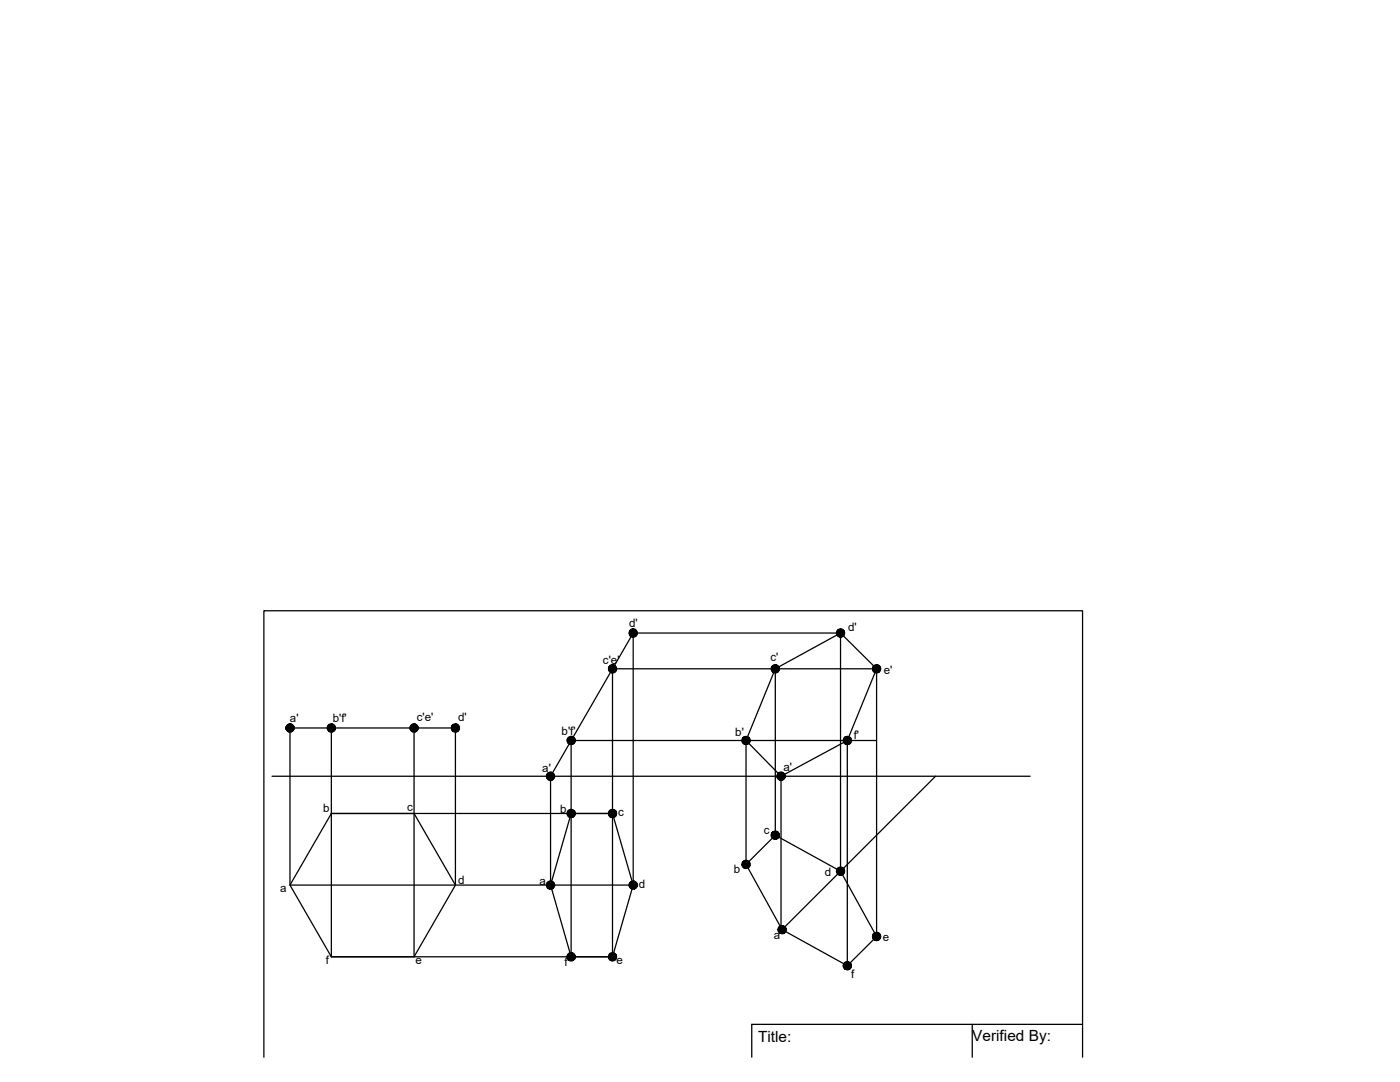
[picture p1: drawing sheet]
<svg xmlns="http://www.w3.org/2000/svg" width="279mm" height="216mm" viewBox="0 0 279 216" stroke-linecap="round" stroke-linejoin="round" font-family="sans-serif">
<defs><g id="words">
<g font-size="3.1">
<text x="151.3" y="207.9">Title:</text>
<text x="194" y="207.7">Verified By:</text>
</g>
<g font-size="2.3">
<text x="125.5" y="125.2">d'</text>
<text x="169.2" y="126">d'</text>
<text x="153.8" y="131.8">c'</text>
<text x="120.3" y="132.6">c'e'</text>
<text x="176.4" y="134.5">e'</text>
<text x="83.2" y="143.9">c'e'</text>
<text x="91.4" y="143.9">d'</text>
<text x="57.9" y="144.1">a'</text>
<text x="66.4" y="144.1">b'f'</text>
<text x="112.1" y="146.6">b'f'</text>
<text x="146.7" y="146.9">b'</text>
<text x="170.4" y="147.5">f'</text>
<text x="108.2" y="154">a'</text>
<text x="156.3" y="153.8">a'</text>
<text x="81.3" y="161.7">c</text>
<text x="64.5" y="162">b</text>
<text x="111.8" y="162.3">b</text>
<text x="123.3" y="162.8">c</text>
<text x="152.5" y="166.5">c</text>
<text x="55.9" y="178">a</text>
<text x="91.4" y="176.3">d</text>
<text x="107.7" y="176.6">a</text>
<text x="127.5" y="177.1">d</text>
<text x="146.5" y="174.2">b</text>
<text x="164.6" y="174.7">d</text>
<text x="154.4" y="187.4">a</text>
<text x="176.2" y="187.7">e</text>
<text x="65" y="192.3">f</text>
<text x="82.9" y="192.3">e</text>
<text x="112.6" y="192.8">f</text>
<text x="123.1" y="192.3">e</text>
<text x="169.8" y="195.1">f</text>
</g>
</g></defs>
<!-- layer: 0 -->
<g fill="none" stroke="#000" stroke-width=".25">
<path d="M126.4 126.3l-16.5 28.6v22.1M126.4 126.3v50.7M126.4 126.3h41.3v47.1M154.7 133.4l13-7.1 7.2 7.1-5.8 14.4-13.2 7.1-7-7.1zM154.7 133.4v32.8M54.3 154.9h151.3M66.1 145.3v45.6h56.6M82.6 145.3v45.6M148.9 147.8v24.3M155.9 154.5v30.6M169.1 147.3v45M174.9 147.8h-60.9v43.1"/>
<path d="M186.7 154.9l-30.6 30.6-7.2-13 5.8-5.8 13 7.1 7.2 13.1-5.8 5.8-13-7.2M66.1 162.3h16.5l8.3 14.3-8.3 14.3h-16.5l-8.2-14.3zM66.1 162.3h56.6M90.9 176.6v-31.3h-33v31.3h68.5M114 162.3h8.2l4.2 14.3-4.2 14.3h-8.2l-4.1-14.3zM174.9 186.5v-53.1h-52.7v57.5M52.7 211v-89.1h163.3v89.1M194 204.4v6.6M216 204.4h-66v6.6"/>
</g>
<g fill="#000" stroke="#000" stroke-width=".2">
<path d="M121.4 133.3v.2l.8-.1zM121.4 133.5l.8-.1-.7 .4zM121.5 133.8l.1 .2 .6-.6z"/>
<path d="M121.6 134l.2 .2 .4-.8zM122.2 133.4l-.1 .9-.3-.1zM122.2 133.4l-.1 .9h.2z"/>
<path d="M121.7 132.8l.5 .6-.3-.7zM121.7 132.8l.5 .6-.7-.4zM121.5 133l-.1 .3 .8 .1z"/>
<path d="M122.2 133.4l.1 .9 .3-.1zM122.2 133.4l.6 .7-.2 .1zM122.2 133.4l.6 .7 .2-.2z"/>
<path d="M122.4 132.6l-.2 .8 .5-.6zM122.2 132.6h.2l-.2 .8zM121.9 132.7l.3 .7v-.8z"/>
<path d="M122.2 133.4l.8 .5v-.3zM122.2 133.4h.9l-.1 .2zM122.2 133.4h.9l-.1-.3z"/>
<path d="M122.2 133.4l.8-.3-.1-.2zM122.7 132.8l.2 .1-.7 .5z"/>
<path d="M125.6 126.1v.3l.8-.1zM125.6 126.4l.8-.1-.8 .4zM125.6 126.7l.2 .2 .6-.6z"/>
<path d="M125.8 126.9l.2 .1 .4-.7zM126.4 126.3l-.2 .8-.2-.1zM126.4 126.3l-.2 .8h.2z"/>
<path d="M125.8 125.7l.6 .6-.4-.7zM125.8 125.7l.6 .6-.7-.4zM125.7 125.9l-.1 .2 .8 .2z"/>
<path d="M126.4 126.3v.8h.3zM126.4 126.3l.5 .6-.2 .2zM126.4 126.3l.5 .6 .2-.2z"/>
<path d="M126.5 125.5l-.1 .8 .4-.7zM126.3 125.5h.2l-.1 .8zM126 125.6l.4 .7-.1-.8z"/>
<path d="M126.4 126.3l.7 .4 .1-.2zM126.4 126.3l.8-.1v.3zM126.4 126.3l.8-.1-.1-.2z"/>
<path d="M126.4 126.3l.7-.3-.1-.2zM126.8 125.6l.2 .2-.6 .5z"/>
<path d="M153.9 133.2v.2h.8zM153.9 133.4h.8l-.8 .3zM153.9 133.7l.2 .2 .6-.5z"/>
<path d="M154.1 133.9l.1 .2 .5-.7zM154.7 133.4l-.2 .8-.3-.1zM154.7 133.4l-.2 .8 .2 .1z"/>
<path d="M154.2 132.8l.5 .6-.2-.7zM154.1 133l.1-.2 .5 .6zM154.1 133l-.2 .2 .8 .2z"/>
<path d="M154.7 133.4v.9l.3-.1zM154.7 133.4l.5 .7-.2 .1zM154.7 133.4l.5 .7 .2-.2z"/>
<path d="M155 132.7l-.3 .7 .5-.6zM154.7 132.6l.3 .1-.3 .7zM154.5 132.7l.2 .7v-.8z"/>
<path d="M154.7 133.4l.7 .5 .1-.2zM154.7 133.4h.9l-.1 .3z"/>
<path d="M154.7 133.4h.9l-.1-.2zM154.7 133.4l.7-.4 .1 .2zM155.2 132.8l-.5 .6 .7-.4z"/>
<path d="M167 126.1l-.1 .2h.8zM166.9 126.3h.8l-.7 .3zM167 126.6l.1 .2 .6-.5z"/>
<path d="M167.1 126.8l.2 .2 .4-.7zM167.7 126.3l-.2 .8-.2-.1zM167.7 126.3l-.2 .8h.2z"/>
<path d="M167.3 125.6l.4 .7-.2-.8zM167.3 125.6l.4 .7-.6-.5zM167.1 125.8l-.1 .3 .7 .2z"/>
<path d="M167.7 126.3v.8h.3zM167.7 126.3l.5 .7-.2 .1zM167.7 126.3l.5 .7 .2-.2z"/>
<path d="M168 125.5l-.3 .8 .5-.7zM167.7 125.5h.3l-.3 .8zM167.5 125.5l.2 .8v-.8z"/>
<path d="M167.7 126.3l.7 .5 .1-.2zM167.7 126.3h.9l-.1 .3z"/>
<path d="M167.7 126.3h.9l-.1-.2zM167.7 126.3l.7-.5 .1 .3zM168.2 125.6l-.5 .7 .7-.5z"/>
<path d="M174.2 133.2l-.1 .2h.8zM174.1 133.4h.8l-.7 .3zM174.2 133.7l.1 .2 .6-.5z"/>
<path d="M174.3 133.9l.2 .2 .4-.7zM174.9 133.4l-.2 .8-.2-.1zM174.9 133.4l-.2 .8 .2 .1z"/>
<path d="M174.5 132.8l.4 .6-.2-.7zM174.3 133l.2-.2 .4 .6zM174.3 133l-.1 .2 .7 .2z"/>
<path d="M174.9 133.4v.9l.3-.1zM174.9 133.4l.5 .7-.2 .1zM174.9 133.4l.5 .7 .2-.2z"/>
<path d="M175.2 132.7l-.3 .7 .5-.6zM174.9 132.6l.3 .1-.3 .7zM174.7 132.7l.2 .7v-.8z"/>
<path d="M174.9 133.4l.7 .5 .1-.2zM174.9 133.4h.9l-.1 .3z"/>
<path d="M174.9 133.4h.9l-.1-.2zM174.9 133.4l.7-.4 .1 .2zM175.4 132.8l-.5 .6 .7-.4z"/>
<path d="M57.1 145l-.1 .3h.9zM57 145.3h.9l-.8 .2zM57.1 145.5l.1 .2 .7-.4z"/>
<path d="M57.2 145.7l.2 .2 .5-.6zM57.9 145.3l-.3 .7-.2-.1zM57.9 145.3l-.3 .7 .3 .1z"/>
<path d="M57.4 144.6l.5 .7-.3-.8zM57.2 144.8l.2-.2 .5 .7zM57.2 144.8l-.1 .2 .8 .3z"/>
<path d="M57.9 145.3v.8l.2-.1zM57.9 145.3l.5 .6-.3 .1zM57.9 145.3l.5 .6 .1-.2z"/>
<path d="M58.1 144.5l-.2 .8 .5-.7zM57.9 144.4l.2 .1-.2 .8zM57.6 144.5l.3 .8v-.9z"/>
<path d="M57.9 145.3l.6 .4 .2-.2zM57.9 145.3h.8v.2z"/>
<path d="M57.9 145.3h.8v-.3zM57.9 145.3l.6-.5 .2 .2zM58.4 144.6l-.5 .7 .6-.5z"/>
<path d="M65.3 145v.3h.8zM65.3 145.3h.8l-.8 .2zM65.3 145.5l.2 .2 .6-.4z"/>
<path d="M65.5 145.7l.1 .2 .5-.6zM66.1 145.3l-.2 .7-.3-.1zM66.1 145.3l-.2 .7 .2 .1z"/>
<path d="M65.6 144.6l.5 .7-.2-.8zM65.6 144.6l.5 .7-.6-.5zM65.5 144.8l-.2 .2 .8 .3z"/>
<path d="M66.1 145.3v.8l.3-.1zM66.1 145.3l.5 .6-.2 .1zM66.1 145.3l.5 .6 .2-.2z"/>
<path d="M66.4 144.5l-.3 .8 .5-.7zM66.1 144.4l.3 .1-.3 .8zM65.9 144.5l.2 .8v-.9z"/>
<path d="M66.1 145.3l.7 .4 .1-.2zM66.1 145.3h.9l-.1 .2z"/>
<path d="M66.1 145.3h.9l-.1-.3zM66.1 145.3l.7-.5 .1 .2zM66.6 144.6l-.5 .7 .7-.5z"/>
<path d="M81.9 145l-.1 .3h.8zM81.8 145.3h.8l-.7 .2zM81.9 145.5l.1 .2 .6-.4z"/>
<path d="M82 145.7l.1 .2 .5-.6zM82.6 145.3l-.2 .7-.3-.1zM82.6 145.3l-.2 .7 .2 .1z"/>
<path d="M82.1 144.6l.5 .7-.2-.8zM82.1 144.6l.5 .7-.6-.5zM82 144.8l-.1 .2 .7 .3z"/>
<path d="M82.6 145.3v.8l.3-.1zM82.6 145.3l.5 .6-.2 .1zM82.6 145.3l.5 .6 .2-.2z"/>
<path d="M82.9 144.5l-.3 .8 .5-.7zM82.6 144.4l.3 .1-.3 .8zM82.4 144.5l.2 .8v-.9z"/>
<path d="M82.6 145.3l.7 .4 .1-.2zM82.6 145.3h.9l-.1 .2z"/>
<path d="M82.6 145.3h.9l-.1-.3zM82.6 145.3l.7-.5 .1 .2zM83.1 144.6l-.5 .7 .7-.5z"/>
<path d="M90.1 145v.3h.8zM90.1 145.3h.8l-.8 .2zM90.1 145.5l.1 .2 .7-.4z"/>
<path d="M90.2 145.7l.2 .2 .5-.6zM90.9 145.3l-.3 .7-.2-.1zM90.9 145.3l-.3 .7 .3 .1z"/>
<path d="M90.4 144.6l.5 .7-.3-.8zM90.4 144.6l.5 .7-.7-.5zM90.2 144.8l-.1 .2 .8 .3z"/>
<path d="M90.9 145.3v.8l.2-.1zM90.9 145.3l.5 .6-.3 .1zM90.9 145.3l.5 .6 .1-.2z"/>
<path d="M91.1 144.5l-.2 .8 .5-.7zM90.9 144.4l.2 .1-.2 .8zM90.6 144.5l.3 .8v-.9z"/>
<path d="M90.9 145.3l.6 .4 .2-.2zM90.9 145.3h.8v.2z"/>
<path d="M90.9 145.3h.8v-.3zM90.9 145.3l.6-.5 .2 .2zM91.4 144.6l-.5 .7 .6-.5z"/>
<path d="M109.1 154.7v.3l.8-.1zM109.1 155l.8-.1-.8 .3zM109.1 155.2l.2 .2 .6-.5z"/>
<path d="M109.3 155.4l.2 .2 .4-.7zM109.9 154.9l-.2 .8-.2-.1zM109.9 154.9l-.2 .8h.3z"/>
<path d="M109.3 154.3l.6 .6-.4-.8zM109.3 154.3l.6 .6-.7-.4zM109.2 154.5l-.1 .2 .8 .2z"/>
<path d="M109.9 154.9l.1 .8h.2zM109.9 154.9l.5 .6-.2 .2zM109.9 154.9l.5 .6 .2-.2z"/>
<path d="M110 154.1l-.1 .8 .4-.7zM109.8 154.1h.2l-.1 .8zM109.5 154.1l.4 .8-.1-.8z"/>
<path d="M109.9 154.9l.7 .4 .1-.2zM109.9 154.9l.8-.1v.3zM109.9 154.9l.8-.1-.1-.2z"/>
<path d="M109.9 154.9l.7-.3-.1-.3zM110.3 154.2l.2 .1-.6 .6z"/>
<path d="M113.2 147.6v.2h.8zM113.2 147.8h.8l-.8 .3zM113.2 148.1l.2 .2 .6-.5z"/>
<path d="M113.4 148.3l.2 .2 .4-.7zM114 147.8l-.2 .8-.2-.1zM114 147.8l-.2 .8h.3z"/>
<path d="M113.4 147.1l.6 .7-.3-.8zM113.4 147.1l.6 .7-.7-.5zM113.3 147.3l-.1 .3 .8 .2z"/>
<path d="M114 147.8l.1 .8 .2-.1zM114 147.8l.6 .6-.3 .1zM114 147.8l.6 .6 .1-.2z"/>
<path d="M114.2 146.9l-.2 .9 .4-.8zM113.9 146.9h.3l-.2 .9zM113.7 147l.3 .8-.1-.9z"/>
<path d="M114 147.8l.7 .4 .1-.3zM114 147.8l.8-.1v.2zM114 147.8l.8-.1-.1-.3z"/>
<path d="M114 147.8l.7-.4-.1-.2zM114.4 147l.2 .2-.6 .6z"/>
<path d="M148.1 147.5v.3h.8zM148.1 147.8h.8l-.8 .2zM148.1 148l.1 .2 .7-.4z"/>
<path d="M148.2 148.2l.2 .2 .5-.6zM148.9 147.8l-.3 .7-.2-.1zM148.9 147.8l-.3 .7 .3 .1z"/>
<path d="M148.4 147.1l.5 .7-.3-.8zM148.2 147.3l.2-.2 .5 .7zM148.2 147.3l-.1 .2 .8 .3z"/>
<path d="M148.9 147.8v.8l.2-.1zM148.9 147.8l.5 .6-.3 .1zM148.9 147.8l.5 .6 .2-.2z"/>
<path d="M149.1 147l-.2 .8 .5-.7zM148.9 146.9l.2 .1-.2 .8zM148.6 147l.3 .8v-.9z"/>
<path d="M148.9 147.8l.7 .4 .1-.2zM148.9 147.8h.8v.2z"/>
<path d="M148.9 147.8h.8v-.3zM148.9 147.8l.7-.5 .1 .2zM149.4 147.1l-.5 .7 .7-.5z"/>
<path d="M155.1 154.6l-.1 .3h.9zM155 154.9h.9l-.8 .2zM155.1 155.1l.1 .3 .7-.5z"/>
<path d="M155.2 155.4l.2 .1 .5-.6zM155.9 154.9l-.3 .8-.2-.2zM155.9 154.9l-.3 .8h.3z"/>
<path d="M155.4 154.2l.5 .7-.3-.8zM155.4 154.2l.5 .7-.7-.5zM155.2 154.4l-.1 .2 .8 .3z"/>
<path d="M155.9 154.9v.8h.2zM155.9 154.9l.5 .6-.3 .2zM155.9 154.9l.5 .6 .1-.1z"/>
<path d="M156.1 154.1l-.2 .8 .5-.7zM155.9 154.1h.2l-.2 .8zM155.6 154.1l.3 .8v-.8z"/>
<path d="M155.9 154.9l.6 .5 .2-.3zM155.9 154.9h.8v.2z"/>
<path d="M155.9 154.9h.8v-.3zM155.9 154.9l.6-.5 .2 .2zM156.4 154.2l-.5 .7 .6-.5z"/>
<path d="M168.3 147.5v.3h.8zM168.3 147.8h.8l-.8 .2zM168.3 148l.1 .2 .7-.4z"/>
<path d="M168.4 148.2l.2 .2 .5-.6zM169.1 147.8l-.3 .7-.2-.1zM169.1 147.8l-.3 .7 .3 .1z"/>
<path d="M168.6 147.1l.5 .7-.3-.8zM168.6 147.1l.5 .7-.7-.5zM168.4 147.3l-.1 .2 .8 .3z"/>
<path d="M169.1 147.8v.8l.3-.1zM169.1 147.8l.5 .6-.2 .1zM169.1 147.8l.5 .6 .2-.2z"/>
<path d="M169.4 147l-.3 .8 .5-.7zM169.1 146.9l.3 .1-.3 .8zM168.8 147l.3 .8v-.9z"/>
<path d="M169.1 147.8l.7 .4 .1-.2zM169.1 147.8h.8v.2z"/>
<path d="M169.1 147.8h.8v-.3zM169.1 147.8l.7-.5 .1 .2zM169.6 147.1l-.5 .7 .7-.5z"/>
<path d="M109.1 176.4v.2h.8zM109.1 176.6h.8l-.8 .3zM109.1 176.9l.1 .2 .7-.5z"/>
<path d="M109.2 177.1l.2 .2 .5-.7zM109.9 176.6l-.3 .8-.2-.1zM109.9 176.6l-.3 .8h.3z"/>
<path d="M109.4 176l.5 .6-.3-.8zM109.2 176.1l.2-.1 .5 .6zM109.2 176.1l-.1 .3 .8 .2z"/>
<path d="M109.9 176.6v.8h.2zM109.9 176.6l.5 .7-.3 .1zM109.9 176.6l.5 .7 .1-.2z"/>
<path d="M110.1 175.8l-.2 .8 .5-.6zM109.9 175.8h.2l-.2 .8zM109.6 175.8l.3 .8v-.8z"/>
<path d="M109.9 176.6l.6 .5 .2-.2zM109.9 176.6h.8v.3z"/>
<path d="M109.9 176.6h.8v-.2zM109.9 176.6l.6-.5 .2 .3zM110.4 176l-.5 .6 .6-.5z"/>
<path d="M113.2 162.1v.2h.8zM113.2 162.3h.8l-.8 .3zM113.2 162.6l.1 .2 .7-.5z"/>
<path d="M113.3 162.8l.2 .2 .5-.7zM114 162.3l-.3 .8-.2-.1zM114 162.3l-.3 .8h.3z"/>
<path d="M113.5 161.7l.5 .6-.3-.8zM113.3 161.8l.2-.1 .5 .6zM113.3 161.8l-.1 .3 .8 .2z"/>
<path d="M114 162.3v.8h.3zM114 162.3l.5 .7-.2 .1zM114 162.3l.5 .7 .2-.2z"/>
<path d="M114.3 161.5l-.3 .8 .5-.6zM114 161.5h.3l-.3 .8zM113.7 161.5l.3 .8v-.8z"/>
<path d="M114 162.3l.7 .5 .1-.2zM114 162.3h.8v.3z"/>
<path d="M114 162.3h.8v-.2zM114 162.3l.7-.5 .1 .3zM114.5 161.7l-.5 .6 .7-.5z"/>
<path d="M121.5 162.1l-.1 .2h.8zM121.4 162.3h.8l-.7 .3zM121.5 162.6l.1 .2 .6-.5z"/>
<path d="M121.6 162.8l.2 .2 .4-.7zM122.2 162.3l-.2 .8-.2-.1zM122.2 162.3l-.2 .8h.2z"/>
<path d="M121.8 161.7l.4 .6-.2-.8zM121.8 161.7l.4 .6-.6-.5zM121.6 161.8l-.1 .3 .7 .2z"/>
<path d="M122.2 162.3v.8h.3zM122.2 162.3l.5 .7-.2 .1zM122.2 162.3l.5 .7 .2-.2z"/>
<path d="M122.5 161.5l-.3 .8 .5-.6zM122.2 161.5h.3l-.3 .8zM122 161.5l.2 .8v-.8z"/>
<path d="M122.2 162.3l.7 .5 .1-.2zM122.2 162.3h.9l-.1 .3z"/>
<path d="M122.2 162.3h.9l-.1-.2zM122.2 162.3l.7-.5 .1 .3zM122.7 161.7l-.5 .6 .7-.5z"/>
<path d="M125.6 176.4l-.1 .2h.9zM125.5 176.6h.9l-.8 .3zM125.6 176.9l.1 .2 .7-.5z"/>
<path d="M125.7 177.1l.2 .2 .5-.7zM126.4 176.6l-.3 .8-.2-.1zM126.4 176.6l-.3 .8h.3z"/>
<path d="M125.9 176l.5 .6-.3-.8zM125.9 176l.5 .6-.7-.5zM125.7 176.1l-.1 .3 .8 .2z"/>
<path d="M126.4 176.6v.8h.2zM126.4 176.6l.5 .7-.3 .1zM126.4 176.6l.5 .7 .1-.2z"/>
<path d="M126.6 175.8l-.2 .8 .5-.6zM126.4 175.8h.2l-.2 .8zM126.1 175.8l.3 .8v-.8z"/>
<path d="M126.4 176.6l.6 .5 .1-.2zM126.4 176.6h.8l-.1 .3z"/>
<path d="M126.4 176.6h.8l-.1-.2zM126.4 176.6l.6-.5 .1 .3zM126.9 176l-.5 .6 .6-.5z"/>
<path d="M148.1 172.2v.3h.8zM148.1 172.5h.8l-.8 .2zM148.1 172.7l.1 .3 .7-.5z"/>
<path d="M148.2 173l.2 .2 .5-.7zM148.9 172.5l-.3 .8-.2-.1zM148.9 172.5l-.3 .8h.3z"/>
<path d="M148.4 171.8l.5 .7-.3-.8zM148.2 172l.2-.2 .5 .7zM148.2 172l-.1 .2 .8 .3z"/>
<path d="M148.9 172.5v.8h.2zM148.9 172.5l.5 .7-.3 .1zM148.9 172.5l.5 .7 .2-.2z"/>
<path d="M149.1 171.7l-.2 .8 .5-.7zM148.9 171.7h.2l-.2 .8zM148.6 171.7l.3 .8v-.8z"/>
<path d="M148.9 172.5l.7 .5 .1-.3zM148.9 172.5h.8v.2z"/>
<path d="M148.9 172.5h.8v-.3zM148.9 172.5l.7-.5 .1 .2zM149.4 171.8l-.5 .7 .7-.5z"/>
<path d="M153.9 166.4v.3h.8zM153.9 166.7h.8l-.8 .2zM153.9 166.9l.2 .2 .6-.4z"/>
<path d="M154.1 167.1l.1 .2 .5-.6zM154.7 166.7l-.2 .7-.3-.1zM154.7 166.7l-.2 .7 .2 .1z"/>
<path d="M154.2 166l.5 .7-.2-.8zM154.2 166l.5 .7-.6-.5zM154.1 166.2l-.2 .2 .8 .3z"/>
<path d="M154.7 166.7v.8l.3-.1zM154.7 166.7l.5 .6-.2 .1zM154.7 166.7l.5 .6 .2-.2z"/>
<path d="M155 165.9l-.3 .8 .5-.7zM154.7 165.8l.3 .1-.3 .8zM154.5 165.9l.2 .8v-.9z"/>
<path d="M154.7 166.7l.7 .4 .1-.2zM154.7 166.7h.9l-.1 .2z"/>
<path d="M154.7 166.7h.9l-.1-.3zM154.7 166.7l.7-.5 .1 .2zM155.2 166l-.5 .7 .7-.5z"/>
<path d="M167 173.6l-.1 .2h.8zM166.9 173.8h.8l-.7 .3zM167 174.1l.1 .2 .6-.5z"/>
<path d="M167.1 174.3l.2 .2 .4-.7zM167.7 173.8l-.2 .8-.2-.1zM167.7 173.8l-.2 .8 .2 .1z"/>
<path d="M167.3 173.2l.4 .6-.2-.7zM167.3 173.2l.4 .6-.6-.5zM167.1 173.3l-.1 .3 .7 .2z"/>
<path d="M167.7 173.8v.9l.3-.1zM167.7 173.8l.5 .7-.2 .1zM167.7 173.8l.5 .7 .2-.2z"/>
<path d="M168 173.1l-.3 .7 .5-.6zM167.7 173l.3 .1-.3 .7zM167.5 173.1l.2 .7v-.8z"/>
<path d="M167.7 173.8l.7 .5 .1-.2zM167.7 173.8h.9l-.1 .3z"/>
<path d="M167.7 173.8h.9l-.1-.2zM167.7 173.8l.7-.5 .1 .3zM168.2 173.2l-.5 .6 .7-.5z"/>
<path d="M113.2 190.7v.2h.8zM113.2 190.9h.8l-.8 .3zM113.2 191.2l.1 .2 .7-.5z"/>
<path d="M113.3 191.4l.2 .2 .5-.7zM114 190.9l-.3 .8-.2-.1zM114 190.9l-.3 .8h.3z"/>
<path d="M113.5 190.2l.5 .7-.3-.8zM113.5 190.2l.5 .7-.7-.5zM113.3 190.4l-.1 .3 .8 .2z"/>
<path d="M114 190.9v.8h.3zM114 190.9l.5 .7-.2 .1zM114 190.9l.5 .7 .2-.2z"/>
<path d="M114.3 190.1l-.3 .8 .5-.7zM114 190.1h.3l-.3 .8zM113.7 190.1l.3 .8v-.8z"/>
<path d="M114 190.9l.7 .5 .1-.2zM114 190.9h.8v.3z"/>
<path d="M114 190.9h.8v-.2zM114 190.9l.7-.5 .1 .3zM114.5 190.2l-.5 .7 .7-.5z"/>
<path d="M121.5 190.7l-.1 .2h.8zM121.4 190.9h.8l-.7 .3zM121.5 191.2l.1 .2 .6-.5z"/>
<path d="M121.6 191.4l.2 .2 .4-.7zM122.2 190.9l-.2 .8-.2-.1zM122.2 190.9l-.2 .8h.2z"/>
<path d="M121.8 190.2l.4 .7-.2-.8zM121.8 190.2l.4 .7-.6-.5zM121.6 190.4l-.1 .3 .7 .2z"/>
<path d="M122.2 190.9v.8h.3zM122.2 190.9l.5 .7-.2 .1zM122.2 190.9l.5 .7 .2-.2z"/>
<path d="M122.5 190.1l-.3 .8 .5-.7zM122.2 190.1h.3l-.3 .8zM122 190.1l.2 .8v-.8z"/>
<path d="M122.2 190.9l.7 .5 .1-.2zM122.2 190.9h.9l-.1 .3z"/>
<path d="M122.2 190.9h.9l-.1-.2zM122.2 190.9l.7-.5 .1 .3zM122.7 190.2l-.5 .7 .7-.5z"/>
<path d="M155.3 185.2v.3h.8zM155.3 185.5h.8l-.8 .3zM155.3 185.8l.1 .2 .7-.5z"/>
<path d="M155.4 186l.2 .2 .5-.7zM156.1 185.5l-.3 .8-.2-.1zM156.1 185.5l-.3 .8h.3z"/>
<path d="M155.6 184.8l.5 .7-.3-.8zM155.4 185l.2-.2 .5 .7zM155.4 185l-.1 .2 .8 .3z"/>
<path d="M156.1 185.5v.8h.2zM156.1 185.5l.5 .7-.3 .1zM156.1 185.5l.5 .7 .1-.2z"/>
<path d="M156.3 184.7l-.2 .8 .5-.7zM156.1 184.7h.2l-.2 .8zM155.8 184.7l.3 .8v-.8z"/>
<path d="M156.1 185.5l.6 .5 .2-.2zM156.1 185.5h.8v.3z"/>
<path d="M156.1 185.5h.8v-.3zM156.1 185.5l.6-.5 .2 .2zM156.6 184.8l-.5 .7 .6-.5z"/>
<path d="M168.3 192.4v.3h.8zM168.3 192.7h.8l-.8 .2zM168.3 192.9l.1 .3 .7-.5z"/>
<path d="M168.4 193.2l.2 .2 .5-.7zM169.1 192.7l-.3 .8-.2-.1zM169.1 192.7l-.3 .8h.3z"/>
<path d="M168.6 192l.5 .7-.3-.8zM168.6 192l.5 .7-.7-.5zM168.4 192.2l-.1 .2 .8 .3z"/>
<path d="M169.1 192.7v.8h.3zM169.1 192.7l.5 .7-.2 .1zM169.1 192.7l.5 .7 .2-.2z"/>
<path d="M169.4 191.9l-.3 .8 .5-.7zM169.1 191.9h.3l-.3 .8zM168.8 191.9l.3 .8v-.8z"/>
<path d="M169.1 192.7l.7 .5 .1-.3zM169.1 192.7h.8v.2z"/>
<path d="M169.1 192.7h.8v-.3zM169.1 192.7l.7-.5 .1 .2zM169.6 192l-.5 .7 .7-.5z"/>
<path d="M174.2 186.6l-.1 .3h.8zM174.1 186.9h.8l-.7 .2zM174.2 187.1l.1 .2 .6-.4z"/>
<path d="M174.3 187.3l.2 .2 .4-.6zM174.9 186.9l-.2 .8-.2-.2zM174.9 186.9l-.2 .8h.2z"/>
<path d="M174.5 186.2l.4 .7-.2-.8zM174.3 186.4l.2-.2 .4 .7zM174.3 186.4l-.1 .2 .7 .3z"/>
<path d="M174.9 186.9v.8h.3zM174.9 186.9l.5 .6-.2 .2zM174.9 186.9l.5 .6 .2-.2z"/>
<path d="M175.2 186.1l-.3 .8 .5-.7zM174.9 186l.3 .1-.3 .8zM174.7 186.1l.2 .8v-.9z"/>
<path d="M174.9 186.9l.7 .4 .1-.2zM174.9 186.9h.9l-.1 .2z"/>
<path d="M174.9 186.9h.9l-.1-.3zM174.9 186.9l.7-.5 .1 .2zM175.4 186.2l-.5 .7 .7-.5z"/>
</g>
<use href="#words"/>
</svg>
